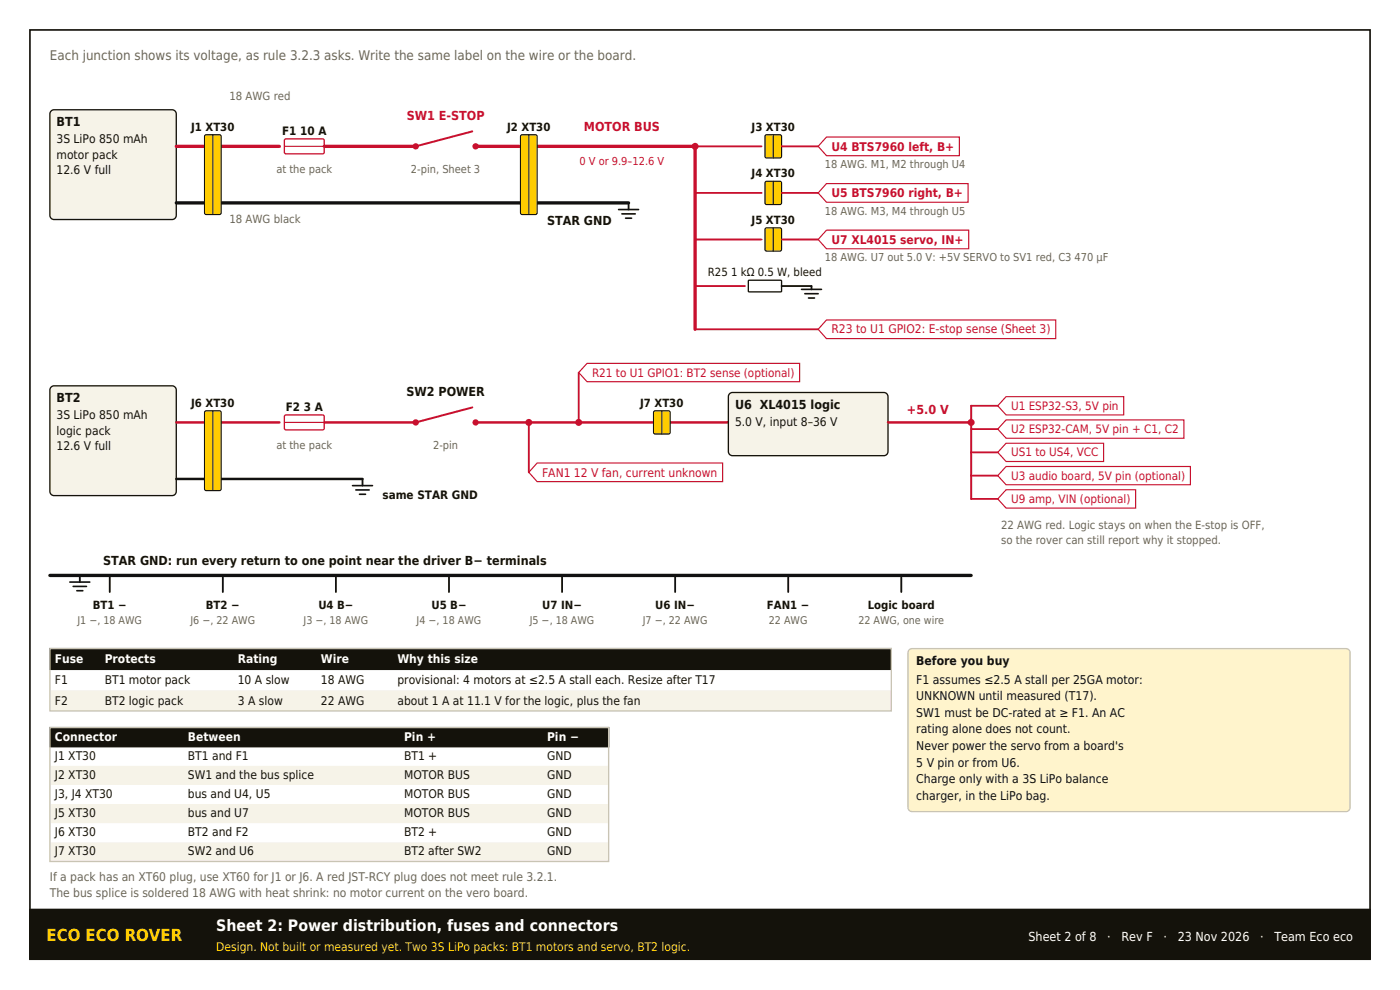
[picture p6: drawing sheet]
<svg xmlns="http://www.w3.org/2000/svg" width="297mm" height="210mm" viewBox="0 0 297 210" stroke-linecap="round" stroke-linejoin="round" font-family="sans-serif">
<defs><g id="words">
<text font-size="3.5" fill="#fc0" x="9.9" y="199.6">ECO ECO ROVER</text>
<text font-size="3.4" fill="#fff" x="45.9" y="197.5">Sheet 2: Power distribution, fuses and connectors</text>
<text font-size="2.8" fill="#6b6658" x="10.6" y="12.7">Each junction shows its voltage, as rule 3.2.3 asks. Write the same label on the wire or the board.</text>
<g font-size="2.6" fill="#14120b">
<text x="12" y="26.8">BT1</text>
<text x="116.1" y="47.6">STAR GND</text>
<text x="86.2" y="84">SW2 POWER</text>
<text x="12" y="85.4">BT2</text>
<text x="155.9" y="86.8">U6 XL4015 logic</text>
<text x="21.9" y="119.9">STAR GND: run every return to one point near the driver B− terminals</text>
<text x="194.4" y="141.1">Before you buy</text>
<text x="194.4" y="145">F1 assumes ≤2.5 A stall per 25GA motor:</text>
<text x="194.4" y="148.5">UNKNOWN until measured (T17).</text>
<text x="194.4" y="152">SW1 must be DC-rated at ≥ F1. An AC</text>
<text x="194.4" y="155.6">rating alone does not count.</text>
<text x="194.4" y="159.1">Never power the servo from a board's</text>
<text x="194.4" y="162.6">5 V pin or from U6.</text>
<text x="194.4" y="166.2">Charge only with a 3S LiPo balance</text>
<text x="194.4" y="169.7">charger, in the LiPo bag.</text>
</g>
<g font-size="2.6" fill="#c8102e">
<text x="86.3" y="25.4">SW1 E-STOP</text>
<text x="123.9" y="27.9">MOTOR BUS</text>
<text x="192.4" y="87.8">+5.0 V</text>
</g>
<g font-size="2.6" fill="#fff">
<text x="218.2" y="199.6">Sheet 2 of 8</text>
<text x="234.9" y="199.6">·</text>
<text x="237.9" y="199.6">Rev F</text>
<text x="246.8" y="199.6">·</text>
<text x="249.8" y="199.6">23 Nov 2026</text>
<text x="267.3" y="199.6">·</text>
<text x="270.3" y="199.6">Team Eco eco</text>
</g>
<g font-size="2.5" fill="#14120b">
<text x="59.8" y="28.6">F1 10 A</text>
<text x="12" y="30.3">3S LiPo 850 mAh</text>
<text x="12" y="33.7">motor pack</text>
<text x="12" y="37">12.6 V full</text>
<text x="12" y="88.9">3S LiPo 850 mAh</text>
<text x="60.6" y="87.1">F2 3 A</text>
<text x="12" y="92.2">logic pack</text>
<text x="12" y="95.5">12.6 V full</text>
<text x="155.9" y="90.3">5.0 V, input 8–36 V</text>
<text x="81.1" y="105.8">same STAR GND</text>
<text x="11.6" y="145.1">F1</text>
<text x="11.6" y="149.5">F2</text>
<text x="22.2" y="145.1">BT1 motor pack</text>
<text x="22.2" y="149.5">BT2 logic pack</text>
<text x="50.4" y="145.1">10 A slow</text>
<text x="50.4" y="149.5">3 A slow</text>
<text x="68.1" y="145.1">18 AWG</text>
<text x="68.1" y="149.5">22 AWG</text>
<text x="84.3" y="145.1">provisional: 4 motors at ≤2.5 A stall each. Resize after T17</text>
<text x="84.3" y="149.5">about 1 A at 11.1 V for the logic, plus the fan</text>
<text x="11.6" y="161.2">J1 XT30</text>
<text x="39.9" y="161.2">BT1 and F1</text>
<text x="85.7" y="161.2">BT1 +</text>
<text x="116.1" y="161.2">GND</text>
<text x="11.6" y="165.2">J2 XT30</text>
<text x="39.9" y="165.2">SW1 and the bus splice</text>
<text x="85.7" y="165.2">MOTOR BUS</text>
<text x="116.1" y="165.2">GND</text>
<text x="11.6" y="169.3">J3, J4 XT30</text>
<text x="11.6" y="173.4">J5 XT30</text>
<text x="39.9" y="169.3">bus and U4, U5</text>
<text x="39.9" y="173.4">bus and U7</text>
<text x="85.7" y="169.3">MOTOR BUS</text>
<text x="85.7" y="173.4">MOTOR BUS</text>
<text x="116.1" y="169.3">GND</text>
<text x="116.1" y="173.4">GND</text>
<text x="11.6" y="177.4">J6 XT30</text>
<text x="39.9" y="177.4">BT2 and F2</text>
<text x="85.7" y="177.4">BT2 +</text>
<text x="116.1" y="177.4">GND</text>
<text x="11.6" y="181.5">J7 XT30</text>
<text x="39.9" y="181.5">SW2 and U6</text>
<text x="85.7" y="181.5">BT2 after SW2</text>
<text x="116.1" y="181.5">GND</text>
</g>
<g font-size="2.5" fill="#c8102e">
<text x="176.4" y="31.9">U4 BTS7960 left, B+</text>
<text x="176.4" y="41.8">U5 BTS7960 right, B+</text>
<text x="176.4" y="51.7">U7 XL4015 servo, IN+</text>
<text x="176.4" y="70.7">R23 to U1 GPIO2: E-stop sense (Sheet 3)</text>
<text x="125.6" y="79.9">R21 to U1 GPIO1: BT2 sense (optional)</text>
<text x="214.5" y="86.9">U1 ESP32-S3, 5V pin</text>
<text x="214.5" y="91.9">U2 ESP32-CAM, 5V pin + C1, C2</text>
<text x="115" y="101.1">FAN1 12 V fan, current unknown</text>
<text x="214.5" y="96.8">US1 to US4, VCC</text>
<text x="214.5" y="101.8">U3 audio board, 5V pin (optional)</text>
<text x="214.5" y="106.7">U9 amp, VIN (optional)</text>
</g>
<g font-size="2.5" fill="#fff">
<text x="11.6" y="140.7">Fuse</text>
<text x="22.2" y="140.7">Protects</text>
<text x="50.4" y="140.7">Rating</text>
<text x="68.1" y="140.7">Wire</text>
<text x="84.3" y="140.7">Why this size</text>
<text x="11.6" y="157.1">Connector</text>
<text x="39.9" y="157.1">Between</text>
<text x="85.7" y="157.1">Pin +</text>
<text x="116.1" y="157.1">Pin −</text>
</g>
<g font-size="2.5" fill="#6b6658">
<text x="10.6" y="187">If a pack has an XT60 plug, use XT60 for J1 or J6. A red JST-RCY plug does not meet rule 3.2.1.</text>
<text x="10.6" y="190.4">The bus splice is soldered 18 AWG with heat shrink: no motor current on the vero board.</text>
</g>
<text font-size="2.5" fill="#fc0" x="45.9" y="201.7">Design. Not built or measured yet. Two 3S LiPo packs: BT1 motors and servo, BT2 logic.</text>
<g font-size="2.4" fill="#6b6658">
<text x="48.7" y="21.2">18 AWG red</text>
<text x="48.7" y="47.3">18 AWG black</text>
<text x="212.4" y="112.2">22 AWG red. Logic stays on when the E-stop is OFF,</text>
<text x="212.4" y="115.4">so the rover can still report why it stopped.</text>
</g>
<g font-size="2.4" fill="#14120b">
<text x="40.6" y="27.7">J1 XT30</text>
<text x="107.6" y="27.7">J2 XT30</text>
<text x="159.4" y="27.7">J3 XT30</text>
<text x="159.4" y="37.6">J4 XT30</text>
<text x="159.4" y="47.4">J5 XT30</text>
<text x="150.2" y="58.6">R25 1 kΩ 0.5 W, bleed</text>
<text x="40.6" y="86.3">J6 XT30</text>
<text x="135.8" y="86.3">J7 XT30</text>
<text x="19.7" y="129.1">BT1 −</text>
<text x="43.7" y="129.1">BT2 −</text>
<text x="67.5" y="129.1">U4 B−</text>
<text x="91.5" y="129.1">U5 B−</text>
<text x="115" y="129.1">U7 IN−</text>
<text x="139" y="129.1">U6 IN−</text>
<text x="162.7" y="129.1">FAN1 −</text>
<text x="184.1" y="129.1">Logic board</text>
</g>
<text font-size="2.3" fill="#c8102e" x="122.9" y="34.9">0 V or 9.9–12.6 V</text>
<g font-size="2.3" fill="#6b6658">
<text x="175" y="35.6">18 AWG. M1, M2 through U4</text>
<text x="58.6" y="36.7">at the pack</text>
<text x="87.2" y="36.7">2-pin, Sheet 3</text>
<text x="175" y="45.5">18 AWG. M3, M4 through U5</text>
<text x="175" y="55.4">18 AWG. U7 out 5.0 V: +5V SERVO to SV1 red, C3 470 µF</text>
<text x="58.6" y="95.2">at the pack</text>
<text x="91.9" y="95.2">2-pin</text>
<text x="16.4" y="132.3">J1 −, 18 AWG</text>
<text x="40.4" y="132.3">J6 −, 22 AWG</text>
<text x="64.4" y="132.3">J3 −, 18 AWG</text>
<text x="88.4" y="132.3">J4 −, 18 AWG</text>
<text x="112.4" y="132.3">J5 −, 18 AWG</text>
<text x="136.4" y="132.3">J7 −, 22 AWG</text>
<text x="163.1" y="132.3">22 AWG</text>
<text x="182.1" y="132.3">22 AWG, one wire</text>
</g>
</g></defs>
<path d="M10.8 23.5l.7-.2h25a.88 .88 0 0 1 .9 .9v21.5a.88 .88 0 0 1-.9 .9h-25a.88 .88 0 0 1-.9-.9v-21.5z" fill-rule="evenodd" fill="#f6f3e8" stroke="#14120b" stroke-width=".28"/>
<path d="M37.4 31h21.9" fill="none" stroke="#c8102e" stroke-width=".71"/>
<path d="M37.4 43h95.9" fill="none" stroke="#111" stroke-width=".71"/>
<path d="M43.6 28.6h3l.3 .3v16.3l-.3 .3h-2.9l-.3-.3v-16.3z" fill-rule="evenodd" fill="#fc0" stroke="#14120b" stroke-width=".25"/>
<path d="M45.2 28.6v16.9" fill="none" stroke="#14120b" stroke-width=".21"/>
<path d="M60.4 29.6l.3-.1h7.9l.2 .3-.1 2.7-.3 .1h-7.9l-.2-.3z" fill-rule="evenodd" fill="#fff" stroke="#c8102e" stroke-width=".28"/>
<path d="M60.3 31h8.5" fill="none" stroke="#c8102e" stroke-width=".25"/>
<path d="M68.8 31h19.4" fill="none" stroke="#c8102e" stroke-width=".71"/>
<path d="M100.2 27.9l-12 3.1" fill="none" stroke="#c8102e" stroke-width=".42"/>
<g fill="#c8102e">
<circle cx="88.2" cy="31" r=".67"/>
<circle cx="100.9" cy="31" r=".67"/>
</g>
<path d="M100.9 31h46.6" fill="none" stroke="#c8102e" stroke-width=".71"/>
<path d="M110.5 28.7l.3-.1h2.8l.3 .3v16.3l-.3 .3h-2.8l-.4-.3z" fill-rule="evenodd" fill="#fc0" stroke="#14120b" stroke-width=".25"/>
<path d="M112.2 28.6v16.9" fill="none" stroke="#14120b" stroke-width=".21"/>
<path d="M133.3 43v1.4" fill="none" stroke="#111" stroke-width=".39"/>
<path d="M131.2 44.4h4.3M131.9 45.4h2.9M132.7 46.3h1.3" fill="none" stroke="#111" stroke-width=".35"/>
<circle cx="147.5" cy="31" r=".74" fill="#c8102e"/>
<path d="M147.5 31v38.8" fill="none" stroke="#c8102e" stroke-width=".71"/>
<path d="M147.5 31h14.1" fill="none" stroke="#c8102e" stroke-width=".39"/>
<path d="M162.3 28.7l.3-.1h2.9l.3 .1v4.5l-.2 .3h-3l-.3-.2z" fill-rule="evenodd" fill="#fc0" stroke="#14120b" stroke-width=".25"/>
<path d="M164 28.6v4.9" fill="none" stroke="#14120b" stroke-width=".21"/>
<path d="M165.8 31h7.8" fill="none" stroke="#c8102e" stroke-width=".39"/>
<path d="M175.3 29.1h28.2v3.9h-28.2l-1.7-2z" fill-rule="evenodd" fill="#fff" stroke="#c8102e" stroke-width=".25"/>
<path d="M147.5 40.9h14.1" fill="none" stroke="#c8102e" stroke-width=".39"/>
<path d="M162.3 38.6l.3-.1h2.9l.3 .1v4.4l-.2 .3-3 .1-.3-.2z" fill-rule="evenodd" fill="#fc0" stroke="#14120b" stroke-width=".25"/>
<path d="M164 38.5v4.9" fill="none" stroke="#14120b" stroke-width=".21"/>
<path d="M165.8 40.9h7.8" fill="none" stroke="#c8102e" stroke-width=".39"/>
<path d="M175.3 38.9h30.1v4h-30.1l-1.7-2z" fill-rule="evenodd" fill="#fff" stroke="#c8102e" stroke-width=".25"/>
<path d="M147.5 50.8h14.1" fill="none" stroke="#c8102e" stroke-width=".39"/>
<path d="M162.3 48.5l.3-.2h2.9l.3 .2v4.4l-.2 .3-3 .1-.3-.2z" fill-rule="evenodd" fill="#fc0" stroke="#14120b" stroke-width=".25"/>
<path d="M164 48.3v5" fill="none" stroke="#14120b" stroke-width=".21"/>
<path d="M165.8 50.8h7.8" fill="none" stroke="#c8102e" stroke-width=".39"/>
<path d="M175.3 48.8h30.2v4h-30.2l-1.7-2z" fill-rule="evenodd" fill="#fff" stroke="#c8102e" stroke-width=".25"/>
<path d="M147.5 60.7h10.5" fill="none" stroke="#c8102e" stroke-width=".39"/>
<path d="M158.8 59.5l6.8-.1 .2 .2v2.1l-.2 .2h-6.7l-.2-.2z" fill-rule="evenodd" fill="#fff" stroke="#14120b" stroke-width=".28"/>
<path d="M165.8 60.7h6.4v.7" fill="none" stroke="#111" stroke-width=".39"/>
<path d="M170 61.4h4.3M170.7 62.3h2.9M171.5 63.2h1.3" fill="none" stroke="#111" stroke-width=".35"/>
<path d="M147.5 69.8h26.1" fill="none" stroke="#c8102e" stroke-width=".39"/>
<path d="M175.3 67.9h48.7v3.9h-48.7l-1.7-2z" fill-rule="evenodd" fill="#fff" stroke="#c8102e" stroke-width=".25"/>
<path d="M10.8 82.1l.7-.3h25a.88 .88 0 0 1 .9 .9v21.5a.88 .88 0 0 1-.9 .9h-25a.88 .88 0 0 1-.9-.9v-21.5z" fill-rule="evenodd" fill="#f6f3e8" stroke="#14120b" stroke-width=".28"/>
<path d="M37.4 89.6h21.9" fill="none" stroke="#c8102e" stroke-width=".53"/>
<path d="M37.4 101.6h39.5" fill="none" stroke="#111" stroke-width=".53"/>
<path d="M76.9 101.6v1.4" fill="none" stroke="#111" stroke-width=".39"/>
<path d="M74.8 103h4.2M75.5 103.9h2.8M76.3 104.8h1.2" fill="none" stroke="#111" stroke-width=".35"/>
<path d="M43.6 87.2l3-.1 .3 .4v16.2l-.3 .4h-2.9l-.3-.4v-16.2z" fill-rule="evenodd" fill="#fc0" stroke="#14120b" stroke-width=".25"/>
<path d="M45.2 87.1v17" fill="none" stroke="#14120b" stroke-width=".21"/>
<path d="M60.4 88.2l.3-.2 7.9 .1 .2 .3-.1 2.6-.3 .2-7.9-.1-.2-.3z" fill-rule="evenodd" fill="#fff" stroke="#c8102e" stroke-width=".28"/>
<path d="M60.3 89.6h8.5" fill="none" stroke="#c8102e" stroke-width=".25"/>
<path d="M68.8 89.6h19.4" fill="none" stroke="#c8102e" stroke-width=".53"/>
<path d="M100.2 86.4l-12 3.2" fill="none" stroke="#c8102e" stroke-width=".42"/>
<g fill="#c8102e">
<circle cx="88.2" cy="89.6" r=".67"/>
<circle cx="100.9" cy="89.6" r=".67"/>
</g>
<path d="M100.9 89.6h53.6" fill="none" stroke="#c8102e" stroke-width=".53"/>
<circle cx="112.2" cy="89.6" r=".74" fill="#c8102e"/>
<path d="M112.2 89.6v10.6" fill="none" stroke="#c8102e" stroke-width=".39"/>
<path d="M113.9 98.2h39.4v4h-39.4l-1.7-2z" fill-rule="evenodd" fill="#fff" stroke="#c8102e" stroke-width=".25"/>
<circle cx="122.8" cy="89.6" r=".74" fill="#c8102e"/>
<path d="M122.8 79v10.6" fill="none" stroke="#c8102e" stroke-width=".39"/>
<path d="M124.5 77.1h45.1v3.9h-45.1l-1.7-2z" fill-rule="evenodd" fill="#fff" stroke="#c8102e" stroke-width=".25"/>
<path d="M138.7 87.3l.3-.2h2.8l.3 .2 .1 4.4-.2 .3-3 .1-.3-.2z" fill-rule="evenodd" fill="#fc0" stroke="#14120b" stroke-width=".25"/>
<path d="M140.4 87.1v5" fill="none" stroke="#14120b" stroke-width=".21"/>
<path d="M154.8 83.5l.6-.2h32.1a.88 .88 0 0 1 .9 .8v11.7a.88 .88 0 0 1-.9 .9h-32.1a.88 .88 0 0 1-.9-.9v-11.7z" fill-rule="evenodd" fill="#f6f3e8" stroke="#14120b" stroke-width=".28"/>
<path d="M188.4 89.6h17.6" fill="none" stroke="#c8102e" stroke-width=".53"/>
<circle cx="206" cy="89.6" r=".74" fill="#c8102e"/>
<path d="M206 86.1v19.7" fill="none" stroke="#c8102e" stroke-width=".42"/>
<path d="M206 86.1h5.7" fill="none" stroke="#c8102e" stroke-width=".39"/>
<path d="M213.4 84.1h25v3.9h-25l-1.7-1.9z" fill-rule="evenodd" fill="#fff" stroke="#c8102e" stroke-width=".25"/>
<path d="M206 91h5.7" fill="none" stroke="#c8102e" stroke-width=".39"/>
<path d="M213.4 89.1h37.8v3.9h-37.8l-1.7-2z" fill-rule="evenodd" fill="#fff" stroke="#c8102e" stroke-width=".25"/>
<path d="M206 96h5.7" fill="none" stroke="#c8102e" stroke-width=".39"/>
<path d="M213.4 94h20.7v3.9h-20.7l-1.7-1.9z" fill-rule="evenodd" fill="#fff" stroke="#c8102e" stroke-width=".25"/>
<path d="M206 100.9h5.7" fill="none" stroke="#c8102e" stroke-width=".39"/>
<path d="M213.4 99h39.1v3.8h-39.1l-1.7-1.9z" fill-rule="evenodd" fill="#fff" stroke="#c8102e" stroke-width=".25"/>
<path d="M206 105.8h5.7" fill="none" stroke="#c8102e" stroke-width=".39"/>
<path d="M213.4 103.9h27.5v3.9h-27.5l-1.7-2z" fill-rule="evenodd" fill="#fff" stroke="#c8102e" stroke-width=".25"/>
<path d="M10.6 122.1h195.4" fill="none" stroke="#111" stroke-width=".71"/>
<path d="M16.9 122.1v1.4M23.3 122.1v3.5M47.3 122.1v3.5M71.3 122.1v3.5M95.2 122.1v3.5M119.2 122.1v3.5M143.2 122.1v3.5M167.2 122.1v3.5M191.2 122.1v3.5" fill="none" stroke="#111" stroke-width=".39"/>
<path d="M14.8 123.5h4.2M15.5 124.4h2.8M16.3 125.3h1.3" fill="none" stroke="#111" stroke-width=".35"/>
<path d="M10.6 137.6h178.5v4.4h-178.5z" fill-rule="evenodd" fill="#14120b" stroke="#14120b" stroke-width=".28"/>
<path d="M10.6 146.4h178.5v4.4h-178.5z" fill-rule="evenodd" fill="#f6f3e8"/>
<path d="M10.6 137.6h178.5v13.2h-178.5z" fill="none" stroke="#c9c4b4" stroke-width=".28"/>
<path d="M192.9 137.8l.6-.2h92a.88 .88 0 0 1 .9 .9v32.8a.88 .88 0 0 1-.9 .9h-92a.88 .88 0 0 1-.9-.9v-32.8z" fill-rule="evenodd" fill="#fff4cc" stroke="#c9c4b4" stroke-width=".28"/>
<path d="M10.6 154.3h118.5v4.1h-118.5z" fill-rule="evenodd" fill="#14120b" stroke="#14120b" stroke-width=".28"/>
<g fill="#f6f3e8">
<path d="M10.6 162.5h118.5v4h-118.5z" fill-rule="evenodd"/>
<path d="M10.6 170.6h118.5v4h-118.5z" fill-rule="evenodd"/>
<path d="M10.6 178.7h118.5v4h-118.5z" fill-rule="evenodd"/>
</g>
<path d="M10.6 154.3h118.5v28.4h-118.5z" fill="none" stroke="#c9c4b4" stroke-width=".28"/>
<path d="M6.3 6.4h284.4v197.1h-284.4z" fill="none" stroke="#14120b" stroke-width=".35"/>
<path d="M6.3 192.9h284.4v10.6h-284.4z" fill-rule="evenodd" fill="#14120b" stroke="#14120b" stroke-width=".28"/>
<use href="#words"/>
</svg>
